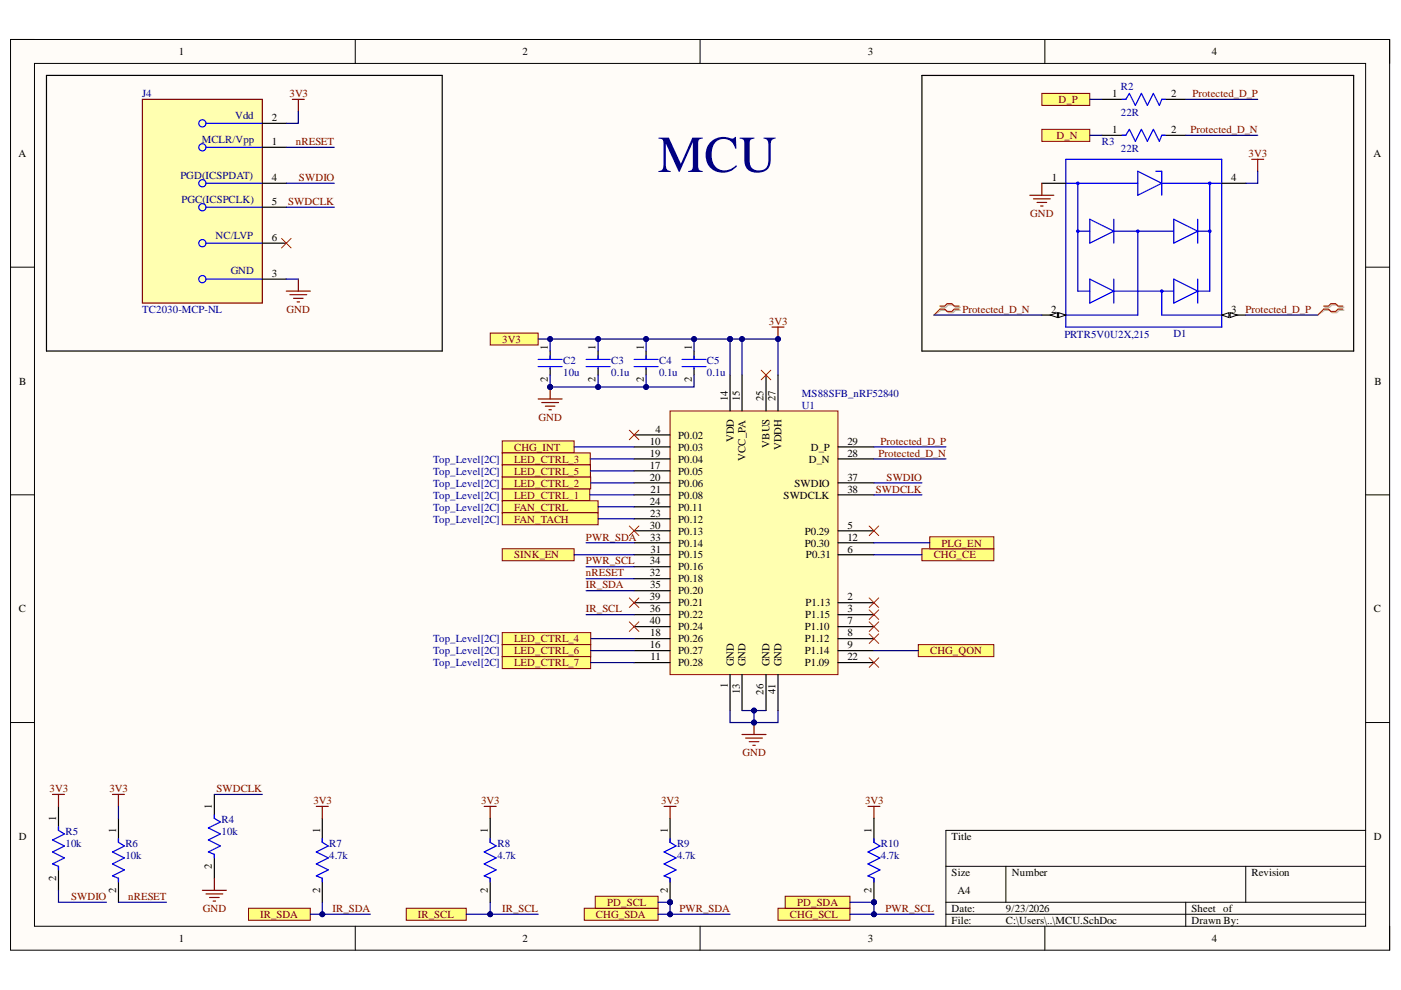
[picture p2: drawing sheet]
<svg xmlns="http://www.w3.org/2000/svg" width="297mm" height="210mm" viewBox="0 0 297 210" stroke-linecap="round" stroke-linejoin="round" font-family="sans-serif">
<defs><g id="words">
<text font-size="11" fill="#000080" x="139.5" y="36.5">MCU</text>
<g font-size="2.3">
<text x="37.9" y="11.7">1</text>
<text x="110.8" y="11.7">2</text>
<text x="184" y="11.7">3</text>
<text x="256.9" y="11.7">4</text>
<text x="235.8" y="20.6">1</text>
<text x="248.3" y="20.6">2</text>
<text x="57.6" y="25.6">2</text>
<text x="235.8" y="28.2">1</text>
<text x="248.3" y="28.2">2</text>
<text x="3.9" y="33.3">A</text>
<text x="57.6" y="30.8">1</text>
<text x="291.2" y="33.3">A</text>
<text x="57.6" y="38.4">4</text>
<text x="223" y="38.4">1</text>
<text x="261" y="38.4">4</text>
<text x="57.6" y="43.5">5</text>
<text x="57.6" y="51.1">6</text>
<text x="57.6" y="58.7">3</text>
<text x="222.8" y="66.3">2</text>
<text x="261" y="66.3">3</text>
<text x="116.1" y="74.2" transform="rotate(-90 116.1 74.2)">1</text>
<text x="126.3" y="74.2" transform="rotate(-90 126.3 74.2)">1</text>
<text x="136.5" y="74.2" transform="rotate(-90 136.5 74.2)">1</text>
<text x="146.7" y="74.2" transform="rotate(-90 146.7 74.2)">1</text>
<text x="4.1" y="81.5">B</text>
<text x="116.1" y="81" transform="rotate(-90 116.1 81)">2</text>
<text x="126.3" y="81" transform="rotate(-90 126.3 81)">2</text>
<text x="136.5" y="81" transform="rotate(-90 136.5 81)">2</text>
<text x="146.7" y="81" transform="rotate(-90 146.7 81)">2</text>
<text x="291.4" y="81.5">B</text>
<text x="154.3" y="85.1" transform="rotate(-90 154.3 85.1)">14</text>
<text x="156.8" y="85.1" transform="rotate(-90 156.8 85.1)">15</text>
<text x="161.9" y="85.1" transform="rotate(-90 161.9 85.1)">25</text>
<text x="164.4" y="85.1" transform="rotate(-90 164.4 85.1)">27</text>
<text x="137.8" y="94.3">10</text>
<text x="139" y="91.8">4</text>
<text x="143.8" y="93">P0.02</text>
<text x="143.8" y="95.6">P0.03</text>
<text x="155.6" y="93.8" transform="rotate(-90 155.6 93.8)">VDD</text>
<text x="163.2" y="94.9" transform="rotate(-90 163.2 94.9)">VBUS</text>
<text x="165.7" y="95.5" transform="rotate(-90 165.7 95.5)">VDDH</text>
<text x="171.9" y="95.6">D_P</text>
<text x="179.7" y="94.3">29</text>
<text x="137.8" y="99.4">17</text>
<text x="137.8" y="96.8">19</text>
<text x="137.8" y="101.9">20</text>
<text x="143.8" y="100.7">P0.05</text>
<text x="143.8" y="98.1">P0.04</text>
<text x="158.1" y="97.7" transform="rotate(-90 158.1 97.7)">VCC_PA</text>
<text x="171.5" y="98.1">D_N</text>
<text x="179.7" y="101.9">37</text>
<text x="179.7" y="96.8">28</text>
<text x="137.8" y="107">24</text>
<text x="138" y="104.5">21</text>
<text x="143.8" y="103.2">P0.06</text>
<text x="143.8" y="105.7">P0.08</text>
<text x="166.1" y="105.7">SWDCLK</text>
<text x="168.4" y="103.2">SWDIO</text>
<text x="179.7" y="104.5">38</text>
<text x="137.8" y="112.1">30</text>
<text x="137.9" y="109.5">23</text>
<text x="143.8" y="110.8">P0.12</text>
<text x="143.8" y="108.3">P0.11</text>
<text x="143.8" y="113.3">P0.13</text>
<text x="170.6" y="113.3">P0.29</text>
<text x="179.7" y="112.1">5</text>
<text x="137.8" y="119.7">34</text>
<text x="137.9" y="114.6">33</text>
<text x="138" y="117.1">31</text>
<text x="143.8" y="118.4">P0.15</text>
<text x="143.8" y="115.9">P0.14</text>
<text x="170.6" y="115.9">P0.30</text>
<text x="170.9" y="118.4">P0.31</text>
<text x="179.7" y="117.1">6</text>
<text x="179.7" y="114.6">12</text>
<text x="137.8" y="122.2">32</text>
<text x="137.9" y="124.8">35</text>
<text x="143.8" y="123.5">P0.18</text>
<text x="143.8" y="121">P0.16</text>
<text x="4" y="129.8">C</text>
<text x="137.8" y="129.8">36</text>
<text x="137.8" y="127.3">39</text>
<text x="143.8" y="126">P0.20</text>
<text x="143.8" y="131.1">P0.22</text>
<text x="143.8" y="128.6">P0.21</text>
<text x="170.7" y="131.1">P1.15</text>
<text x="170.8" y="128.6">P1.13</text>
<text x="179.7" y="129.8">3</text>
<text x="179.7" y="127.3">2</text>
<text x="291.3" y="129.8">C</text>
<text x="137.8" y="137.4">16</text>
<text x="137.8" y="132.4">40</text>
<text x="137.9" y="134.9">18</text>
<text x="143.8" y="136.2">P0.26</text>
<text x="143.8" y="133.6">P0.24</text>
<text x="170.6" y="136.2">P1.12</text>
<text x="170.6" y="133.6">P1.10</text>
<text x="179.7" y="134.9">8</text>
<text x="179.7" y="137.4">9</text>
<text x="179.7" y="132.4">7</text>
<text x="138" y="140">11</text>
<text x="143.8" y="141.2">P0.28</text>
<text x="143.8" y="138.7">P0.27</text>
<text x="155.6" y="141.2" transform="rotate(-90 155.6 141.2)">GND</text>
<text x="158.1" y="141.2" transform="rotate(-90 158.1 141.2)">GND</text>
<text x="163.2" y="141.2" transform="rotate(-90 163.2 141.2)">GND</text>
<text x="165.7" y="141.2" transform="rotate(-90 165.7 141.2)">GND</text>
<text x="170.6" y="141.2">P1.09</text>
<text x="170.6" y="138.7">P1.14</text>
<text x="179.7" y="140">22</text>
<text x="154.3" y="145.9" transform="rotate(-90 154.3 145.9)">1</text>
<text x="156.8" y="147.2" transform="rotate(-90 156.8 147.2)">13</text>
<text x="161.9" y="147.3" transform="rotate(-90 161.9 147.3)">26</text>
<text x="164.4" y="147.1" transform="rotate(-90 164.4 147.1)">41</text>
<text x="44.9" y="171.4" transform="rotate(-90 44.9 171.4)">1</text>
<text x="4" y="178.1">D</text>
<text x="11.9" y="174.1" transform="rotate(-90 11.9 174.1)">1</text>
<text x="24.6" y="176.6" transform="rotate(-90 24.6 176.6)">1</text>
<text x="67.9" y="176.6" transform="rotate(-90 67.9 176.6)">1</text>
<text x="103.4" y="176.6" transform="rotate(-90 103.4 176.6)">1</text>
<text x="141.6" y="176.6" transform="rotate(-90 141.6 176.6)">1</text>
<text x="184.8" y="176.6" transform="rotate(-90 184.8 176.6)">1</text>
<text x="201.8" y="178.1">Title</text>
<text x="291.3" y="178.1">D</text>
<text x="44.9" y="184.2" transform="rotate(-90 44.9 184.2)">2</text>
<text x="201.8" y="185.7">Size</text>
<text x="214.5" y="185.7">Number</text>
<text x="265.3" y="185.7">Revision</text>
<text x="11.9" y="186.7" transform="rotate(-90 11.9 186.7)">2</text>
<text x="24.6" y="189.3" transform="rotate(-90 24.6 189.3)">2</text>
<text x="67.9" y="189.3" transform="rotate(-90 67.9 189.3)">2</text>
<text x="103.4" y="189.3" transform="rotate(-90 103.4 189.3)">2</text>
<text x="141.6" y="189.3" transform="rotate(-90 141.6 189.3)">2</text>
<text x="184.8" y="189.3" transform="rotate(-90 184.8 189.3)">2</text>
<text x="203" y="189.5">A4</text>
<text x="201.8" y="193.3">Date:</text>
<text x="201.8" y="195.9">File:</text>
<text x="213.3" y="193.3">9/23/2026</text>
<text x="213.3" y="195.9">C:\Users\..\MCU.SchDoc</text>
<text x="252.6" y="193.3">Sheet of</text>
<text x="252.6" y="195.9">Drawn By:</text>
<text x="37.9" y="199.7">1</text>
<text x="110.8" y="199.7">2</text>
<text x="184" y="199.7">3</text>
<text x="256.9" y="199.7">4</text>
</g>
<g font-size="2.3" fill="#000080">
<text x="30.1" y="20.6">J4</text>
<text x="237.7" y="19">R2</text>
<text x="49.8" y="25.1">Vdd</text>
<text x="237.7" y="24.6">22R</text>
<text x="42.8" y="30.3">MCLR/Vpp</text>
<text x="233.6" y="30.8">R3</text>
<text x="237.7" y="32.3">22R</text>
<text x="38.3" y="37.9">PGD(ICSPDAT)</text>
<text x="38.5" y="43">PGC(ICSPCLK)</text>
<text x="45.7" y="50.6">NC/LVP</text>
<text x="48.9" y="58.2">GND</text>
<text x="30.1" y="66.3">TC2030-MCP-NL</text>
<text x="225.7" y="71.6">PRTR5V0U2X,215</text>
<text x="248.8" y="71.4">D1</text>
<text x="119.4" y="77.2">C2</text>
<text x="129.6" y="77.2">C3</text>
<text x="139.7" y="77.2">C4</text>
<text x="149.9" y="77.2">C5</text>
<text x="119.4" y="79.8">10u</text>
<text x="129.6" y="79.8">0.1u</text>
<text x="139.7" y="79.8">0.1u</text>
<text x="149.9" y="79.8">0.1u</text>
<text x="170" y="86.6">U1</text>
<text x="170" y="84.1">MS88SFB_nRF52840</text>
<text x="91.8" y="98.1">Top_Level[2C]</text>
<text x="91.8" y="100.7">Top_Level[2C]</text>
<text x="91.8" y="105.7">Top_Level[2C]</text>
<text x="91.8" y="103.2">Top_Level[2C]</text>
<text x="91.8" y="108.3">Top_Level[2C]</text>
<text x="91.8" y="110.8">Top_Level[2C]</text>
<text x="91.8" y="136.2">Top_Level[2C]</text>
<text x="91.8" y="138.7">Top_Level[2C]</text>
<text x="91.8" y="141.2">Top_Level[2C]</text>
<text x="13.9" y="177.1">R5</text>
<text x="13.9" y="179.6">10k</text>
<text x="26.6" y="179.6">R6</text>
<text x="47" y="174.6">R4</text>
<text x="47" y="177.1">10k</text>
<text x="69.8" y="179.6">R7</text>
<text x="105.5" y="179.6">R8</text>
<text x="143.5" y="179.6">R9</text>
<text x="186.8" y="179.6">R10</text>
<text x="26.6" y="182.2">10k</text>
<text x="69.8" y="182.2">4.7k</text>
<text x="105.5" y="182.2">4.7k</text>
<text x="143.5" y="182.2">4.7k</text>
<text x="186.8" y="182.2">4.7k</text>
</g>
<g font-size="2.3" fill="#800000">
<text x="61.4" y="20.6">3V3</text>
<text x="224.4" y="21.8">D_P</text>
<text x="252.8" y="20.6">Protected_D_P</text>
<text x="224" y="29.5">D_N</text>
<text x="252.4" y="28.2">Protected_D_N</text>
<text x="62.7" y="30.8">nRESET</text>
<text x="264.7" y="33.3">3V3</text>
<text x="63.4" y="38.4">SWDIO</text>
<text x="61.1" y="43.5">SWDCLK</text>
<text x="218.4" y="46">GND</text>
<text x="60.8" y="66.3">GND</text>
<text x="163" y="68.9">3V3</text>
<text x="204.1" y="66.3">Protected_D_N</text>
<text x="264.1" y="66.3">Protected_D_P</text>
<text x="106.5" y="72.7">3V3</text>
<text x="114.2" y="89.2">GND</text>
<text x="109" y="95.6">CHG_INT</text>
<text x="186.7" y="94.3">Protected_D_P</text>
<text x="109" y="98.1">LED_CTRL_3</text>
<text x="109" y="100.7">LED_CTRL_5</text>
<text x="186.3" y="96.8">Protected_D_N</text>
<text x="188" y="101.9">SWDIO</text>
<text x="109" y="105.7">LED_CTRL_1</text>
<text x="109" y="103.2">LED_CTRL_2</text>
<text x="185.7" y="104.5">SWDCLK</text>
<text x="109" y="108.3">FAN_CTRL</text>
<text x="109" y="110.8">FAN_TACH</text>
<text x="109" y="118.4">SINK_EN</text>
<text x="124.2" y="114.6">PWR_SDA</text>
<text x="124.2" y="119.7">PWR_SCL</text>
<text x="198" y="118.4">CHG_CE</text>
<text x="199.7" y="115.9">PLG_EN</text>
<text x="124.2" y="122.2">nRESET</text>
<text x="124.2" y="124.8">IR_SDA</text>
<text x="124.2" y="129.8">IR_SCL</text>
<text x="109" y="136.2">LED_CTRL_4</text>
<text x="109" y="138.7">LED_CTRL_6</text>
<text x="109" y="141.2">LED_CTRL_7</text>
<text x="197.2" y="138.7">CHG_QON</text>
<text x="157.4" y="160.4">GND</text>
<text x="10.5" y="168">3V3</text>
<text x="23.2" y="168">3V3</text>
<text x="45.9" y="168">SWDCLK</text>
<text x="66.4" y="170.5">3V3</text>
<text x="102" y="170.5">3V3</text>
<text x="140.2" y="170.5">3V3</text>
<text x="183.4" y="170.5">3V3</text>
<text x="15.1" y="190.8">SWDIO</text>
<text x="27.2" y="190.8">nRESET</text>
<text x="43" y="193.3">GND</text>
<text x="55.2" y="194.6">IR_SDA</text>
<text x="70.5" y="193.3">IR_SDA</text>
<text x="88.6" y="194.6">IR_SCL</text>
<text x="106.5" y="193.3">IR_SCL</text>
<text x="126.4" y="194.6">CHG_SDA</text>
<text x="128.7" y="192.1">PD_SCL</text>
<text x="144" y="193.3">PWR_SDA</text>
<text x="167.5" y="194.6">CHG_SCL</text>
<text x="169" y="192.1">PD_SDA</text>
<text x="187.7" y="193.3">PWR_SCL</text>
</g>
</g></defs>
<path d="M2.2 8.4h292.4v193.1h-292.4z" fill-rule="evenodd" fill="#fffcf8"/>
<path d="M2.2 8.4h292.4v193.1h-292.4z" fill="none" stroke="#000" stroke-width=".21"/>
<path d="M7.3 13.4h282.2v183h-282.2z" fill-rule="evenodd" fill="#fffcf8"/>
<g fill="none" stroke="#000" stroke-width=".21">
<path d="M2.2 8.4h5.1M7.3 13.4h282.2v183h-282.2zM75.3 8.4v5M148.4 8.4v5M221.5 8.4v5M289.5 8.4h5.1v5M2.2 56.6h5.1M289.5 56.6h5.1M2.2 104.9h5.1M289.5 104.9h5.1M2.2 153.2h5.1M289.5 153.2h5.1"/>
<path d="M289.5 176.1h-89v20.3M75.3 196.4v5.1M148.4 196.4v5.1M200.5 183.7h89M200.5 191.3h89M200.5 193.8h89M213.3 183.7v7.6M221.5 196.4v5.1M251.4 191.3v5.1M264.1 183.7v7.6M294.6 196.4v5.1"/>
</g>
<path d="M142.1 87.1h35.6v55.9h-35.6z" fill-rule="evenodd" fill="#ffffb0"/>
<path d="M142.1 87.1h35.6v55.9h-35.6z" fill="none" stroke="#800000" stroke-width=".21"/>
<g fill="none" stroke="#000" stroke-width=".25">
<path d="M154.8 79.5v7.6M157.3 79.5v7.6M162.4 79.5v7.6M165 79.5v7.6M134.4 92.2h7.7M134.4 94.8h7.7M134.4 99.8h7.7M134.4 97.3h7.7M177.7 94.8h7.6M177.7 97.3h7.6M134.4 112.5h7.7M134.4 117.6h7.7"/>
<path d="M134.4 115.1h7.7M134.4 102.4h7.7M134.4 104.9h7.7M134.4 110h7.7M134.4 107.5h7.7M177.7 112.5h7.6M177.7 117.6h7.6M177.7 115.1h7.6M177.7 102.4h7.6M177.7 104.9h7.6M134.4 137.9h7.7M134.4 135.4h7.7"/>
<path d="M134.4 122.7h7.7M134.4 120.2h7.7M134.4 125.2h7.7M134.4 130.3h7.7M134.4 127.8h7.7M134.4 132.9h7.7M177.7 137.9h7.6M177.7 135.4h7.6M177.7 130.3h7.6M177.7 127.8h7.6M177.7 132.9h7.6M134.4 140.5h7.7"/>
<path d="M154.8 143v7.7M157.3 143v7.7M162.4 143v7.7M165 143v7.7M177.7 140.5h7.6"/>
</g>
<path d="M157.3 155.7h5.1M158.1 156.5h3.5M158.9 157.3h2M159.6 158h.5M159.9 153.2v2.5" fill="none" stroke="#800000" stroke-width=".25"/>
<circle cx="159.9" cy="153.2" r=".51" fill="#000080"/>
<circle cx="159.9" cy="153.2" r=".51" fill="none" stroke="#000080" stroke-width=".21"/>
<path d="M161.4 78.5l2 2M163.4 78.5l-2 2" fill="none" stroke="#f00" stroke-width=".21"/>
<path d="M126.8 74.4v1.8M126.8 78v1.5M137 74.4v1.8M137 78v1.5M147.2 74.4v1.8M147.2 78v1.5" fill="none" stroke="#000" stroke-width=".25"/>
<path d="M124.3 76.2h5.1M124.3 77.7h5.1M126.8 75.4v.8M126.8 78v.2M134.4 76.2h5.1M134.4 77.7h5.1M137 75.4v.8M137 78v.2M144.6 76.2h5.1M144.6 77.7h5.1M147.2 75.4v.8M147.2 78v.2" fill="none" stroke="#00f" stroke-width=".25"/>
<path d="M114.1 84.6h5.1M114.9 85.4h3.5M115.6 86.1h2.1M116.4 86.9h.5M116.6 82.1v2.5" fill="none" stroke="#800000" stroke-width=".25"/>
<circle cx="116.6" cy="82" r=".51" fill="#000080"/>
<circle cx="116.6" cy="82" r=".51" fill="none" stroke="#000080" stroke-width=".21"/>
<path d="M116.6 74.4v1.8M116.6 78v1.5M12.4 171v5.1M45.4 168.4v5.1M12.4 183.7v5.1M45.4 181.1v5.1" fill="none" stroke="#000" stroke-width=".25"/>
<path d="M114.1 76.2h5.1M114.1 77.7h5.1M116.6 75.4v.8M116.6 78v.2M12.4 175.3v.8l1.3 .7-2.6 1.3 2.6 1.3-2.6 1.2 2.6 1.3-2.6 1.3 1.3 .5v.7M45.4 172.8v.7l1.3 .8-2.5 1.3 2.5 1.2-2.5 1.3 2.5 1.3-2.5 1.2 1.2 .5v.8" fill="none" stroke="#00f" stroke-width=".25"/>
<path d="M11.1 168.4h2.6M12.4 168.4v2.6M42.9 188.8h5.1M43.7 189.5h3.5M44.4 190.3h2.1M45.2 191.1h.5M45.4 186.2v2.6" fill="none" stroke="#800000" stroke-width=".25"/>
<path d="M103.9 70.6h10.2v2.6h-10.2z" fill-rule="evenodd" fill="#ffff80"/>
<path d="M103.9 70.6h10.2v2.6h-10.2z" fill="none" stroke="#800000" stroke-width=".21"/>
<path d="M106.5 116.4h15.2v2.5h-15.2z" fill-rule="evenodd" fill="#ffff80"/>
<path d="M106.5 116.4h15.2v2.5h-15.2z" fill="none" stroke="#800000" stroke-width=".21"/>
<path d="M68.3 173.5v5.1M68.3 186.2v5.1" fill="none" stroke="#000" stroke-width=".25"/>
<path d="M68.3 177.8v.8l1.3 .8-2.5 1.2 2.5 1.3-2.5 1.3 2.5 1.2-2.5 1.3 1.2 .5v.8" fill="none" stroke="#00f" stroke-width=".25"/>
<path d="M163.7 69.3h2.5M165 69.3v2.6M67.1 171h2.5M68.3 171v2.5" fill="none" stroke="#800000" stroke-width=".25"/>
<circle cx="165" cy="71.9" r=".51" fill="#000080"/>
<circle cx="165" cy="71.9" r=".51" fill="none" stroke="#000080" stroke-width=".21"/>
<path d="M102.7 171h2.5M103.9 171v2.5" fill="none" stroke="#800000" stroke-width=".25"/>
<path d="M103.9 173.5v5.1M103.9 186.2v5.1" fill="none" stroke="#000" stroke-width=".25"/>
<path d="M103.9 177.8v.8l1.3 .8-2.5 1.2 2.5 1.3-2.5 1.3 2.5 1.2-2.5 1.3 1.2 .5v.8" fill="none" stroke="#00f" stroke-width=".25"/>
<circle cx="142.1" cy="191.3" r=".51" fill="#000080"/>
<circle cx="142.1" cy="191.3" r=".51" fill="none" stroke="#000080" stroke-width=".21"/>
<path d="M142.1 173.5v5.1M142.1 186.2v5.1" fill="none" stroke="#000" stroke-width=".25"/>
<circle cx="142.1" cy="191.3" r=".51" fill="#000080"/>
<circle cx="142.1" cy="191.3" r=".51" fill="none" stroke="#000080" stroke-width=".21"/>
<path d="M142.1 177.8v.8l1.2 .8-2.5 1.2 2.5 1.3-2.5 1.3 2.5 1.2-2.5 1.3 1.3 .5v.8" fill="none" stroke="#00f" stroke-width=".25"/>
<path d="M123.9 192.6h15.6v2.5h-15.6z" fill-rule="evenodd" fill="#ffff80"/>
<path d="M123.9 192.6h15.6v2.5h-15.6z" fill="none" stroke="#800000" stroke-width=".21"/>
<path d="M140.8 171h2.5M142.1 171v2.5M184 171h2.6M185.3 171v2.5" fill="none" stroke="#800000" stroke-width=".25"/>
<path d="M165 192.6h15.2v2.5h-15.2z" fill-rule="evenodd" fill="#ffff80"/>
<path d="M165 192.6h15.2v2.5h-15.2z" fill="none" stroke="#800000" stroke-width=".21"/>
<circle cx="185.3" cy="191.3" r=".51" fill="#000080"/>
<circle cx="185.3" cy="191.3" r=".51" fill="none" stroke="#000080" stroke-width=".21"/>
<path d="M185.3 173.5v5.1M185.3 186.2v5.1" fill="none" stroke="#000" stroke-width=".25"/>
<circle cx="185.3" cy="191.3" r=".51" fill="#000080"/>
<circle cx="185.3" cy="191.3" r=".51" fill="none" stroke="#000080" stroke-width=".21"/>
<path d="M185.3 177.8v.8l1.3 .8-2.6 1.2 2.6 1.3-2.6 1.3 2.6 1.2-2.6 1.3 1.3 .5v.8" fill="none" stroke="#00f" stroke-width=".25"/>
<path d="M195.5 116.4h15.2v2.5h-15.2z" fill-rule="evenodd" fill="#ffff80"/>
<path d="M195.5 116.4h15.2v2.5h-15.2z" fill="none" stroke="#800000" stroke-width=".21"/>
<path d="M106.5 93.5h15.2v2.5h-15.2z" fill-rule="evenodd" fill="#ffff80"/>
<path d="M106.5 93.5h15.2v2.5h-15.2z" fill="none" stroke="#800000" stroke-width=".21"/>
<path d="M30.2 21.1h25.4v43.2h-25.4z" fill-rule="evenodd" fill="#ffffb0"/>
<path d="M30.2 21.1h25.4v43.2h-25.4zM62 21.1h2.5M63.2 21.1v2.5M63.2 59.2v2.5M60.7 61.7h5.1M61.5 62.5h3.5M62.2 63.3h2.1M63 64h.5" fill="none" stroke="#800000" stroke-width=".25"/>
<g fill="none" stroke="#00f" stroke-width=".25">
<path d="M43.7 26.2h11.9M43.7 31.2h11.9M43.7 38.9h11.9M43.7 43.9h11.9M43.7 51.6h11.9M43.7 59.2h11.9"/>
<circle cx="42.9" cy="38.9" r=".76"/>
<circle cx="42.9" cy="31.2" r=".76"/>
<circle cx="42.9" cy="26.2" r=".76"/>
<circle cx="42.9" cy="51.6" r=".76"/>
<circle cx="42.9" cy="59.2" r=".76"/>
<circle cx="42.9" cy="43.9" r=".76"/>
</g>
<path d="M55.6 31.2h5.1M55.6 26.2h5.1M55.6 38.9h5.1M55.6 59.2h5.1M55.6 43.9h5.1M55.6 51.6h5.1" fill="none" stroke="#000" stroke-width=".25"/>
<path d="M59.7 50.5l2 2.1M61.7 50.5l-2 2.1" fill="none" stroke="#f00" stroke-width=".21"/>
<path d="M106.5 103.6h18.6v2.6h-18.6z" fill-rule="evenodd" fill="#ffff80"/>
<path d="M106.5 103.6h18.6v2.6h-18.6z" fill="none" stroke="#800000" stroke-width=".21"/>
<g fill="none" stroke="#00f" stroke-width=".25">
<path d="M226 38.9h15.2M226 33.8h33v35.6h-33zM228.5 38.9v22.8h2.6M241.2 36.3l5.1 2.6-5.1 2.5zM245 36.3h1.3v5.1M246.3 38.9h12.7M256.5 38.9v22.8h-2.6M228.5 49h2.6M231.1 46.5l5 2.5-5 2.6zM231.1 59.2l5 2.5-5 2.6zM236.1 46.5v5.1M236.1 59.2v5.1"/>
<path d="M236.1 49h12.8M241.2 49v17.8h-15.2M248.9 46.5l5 2.5-5 2.6zM248.9 59.2l5 2.5-5 2.6zM253.9 46.5v5.1M253.9 59.2v5.1M253.9 49h2.6M236.1 61.7h12.8M246.3 61.7v5.1h12.7"/>
<circle cx="228.5" cy="38.9" r=".25"/>
<circle cx="256.5" cy="38.9" r=".25"/>
<circle cx="228.5" cy="49" r=".25"/>
<circle cx="241.2" cy="49" r=".26"/>
<circle cx="256.5" cy="49" r=".25"/>
<circle cx="246.3" cy="61.7" r=".25"/>
</g>
<path d="M259 66.8h5.1" fill="none" stroke="#000" stroke-width=".25"/>
<path d="M259 66.8l1.6-.5v1z" fill="#f8fcff"/>
<path d="M259 66.8l1.6-.5v1z" fill="none" stroke="#000" stroke-width=".21"/>
<path d="M260.8 66.3l1.5 .5-1.5 .5z" fill="#f8fcff"/>
<path d="M260.8 66.3l1.5 .5-1.5 .5z" fill="none" stroke="#000" stroke-width=".21"/>
<path d="M220.9 38.9h5.1M259 38.9h5.1M220.9 66.8h5.1" fill="none" stroke="#000" stroke-width=".25"/>
<path d="M224.4 66.3l1.6 .5-1.6 .5z" fill="#f8fcff"/>
<path d="M224.4 66.3l1.6 .5-1.6 .5z" fill="none" stroke="#000" stroke-width=".21"/>
<path d="M222.7 66.8l1.5-.5v1z" fill="#f8fcff"/>
<path d="M222.7 66.8l1.5-.5v1z" fill="none" stroke="#000" stroke-width=".21"/>
<path d="M233.6 21.1h5.1M233.6 28.7h5.1M246.3 21.1h5.1M246.3 28.7h5.1" fill="none" stroke="#000" stroke-width=".25"/>
<path d="M237.9 21.1h.8l.7-1.3 1.3 2.5 1.3-2.5 1.3 2.5 1.2-2.5 1.3 2.5 .5-1.2h.8M237.9 28.7h.8l.7-1.3 1.3 2.6 1.3-2.6 1.3 2.6 1.2-2.6 1.3 2.6 .5-1.3h.8" fill="none" stroke="#00f" stroke-width=".25"/>
<path d="M220.9 19.8h10.2v2.5h-10.2z" fill-rule="evenodd" fill="#ffff80"/>
<path d="M220.9 19.8h10.2v2.5h-10.2z" fill="none" stroke="#800000" stroke-width=".21"/>
<path d="M220.9 27.4h10.2v2.6h-10.2z" fill-rule="evenodd" fill="#ffff80"/>
<path d="M220.9 27.4h10.2v2.6h-10.2z" fill="none" stroke="#800000" stroke-width=".21"/>
<path d="M220.9 38.9v2.5M265.4 33.8h2.5M266.7 33.8v2.5M218.3 41.4h5.1M219.1 42.2h3.6M219.9 42.9h2M220.6 43.7h.5" fill="none" stroke="#800000" stroke-width=".25"/>
<path d="M126.2 190h13.3v2.6h-13.3z" fill-rule="evenodd" fill="#ffff80"/>
<path d="M126.2 190h13.3v2.6h-13.3z" fill="none" stroke="#800000" stroke-width=".21"/>
<path d="M166.5 190h13.7v2.6h-13.7z" fill-rule="evenodd" fill="#ffff80"/>
<path d="M166.5 190h13.7v2.6h-13.7z" fill="none" stroke="#800000" stroke-width=".21"/>
<path d="M86.1 192.6h12.8v2.5h-12.8z" fill-rule="evenodd" fill="#ffff80"/>
<path d="M86.1 192.6h12.8v2.5h-12.8z" fill="none" stroke="#800000" stroke-width=".21"/>
<path d="M52.7 192.6h13.1v2.5h-13.1z" fill-rule="evenodd" fill="#ffff80"/>
<path d="M52.7 192.6h13.1v2.5h-13.1z" fill="none" stroke="#800000" stroke-width=".21"/>
<path d="M9.9 16h83.9v58.4h-83.9zM195.5 16h91.5v58.4h-91.5z" fill="none" stroke="#000" stroke-width=".25"/>
<path d="M106.5 101.1h18.7v2.5h-18.7z" fill-rule="evenodd" fill="#ffff80"/>
<path d="M106.5 101.1h18.7v2.5h-18.7z" fill="none" stroke="#800000" stroke-width=".21"/>
<path d="M106.5 96h18.6v2.6h-18.6z" fill-rule="evenodd" fill="#ffff80"/>
<path d="M106.5 96h18.6v2.6h-18.6z" fill="none" stroke="#800000" stroke-width=".21"/>
<path d="M106.5 134.1h18.8v2.6h-18.8z" fill-rule="evenodd" fill="#ffff80"/>
<path d="M106.5 134.1h18.8v2.6h-18.8z" fill="none" stroke="#800000" stroke-width=".21"/>
<path d="M106.5 98.6h18.7v2.5h-18.7z" fill-rule="evenodd" fill="#ffff80"/>
<path d="M106.5 98.6h18.7v2.5h-18.7z" fill="none" stroke="#800000" stroke-width=".21"/>
<path d="M106.5 136.7h18.7v2.5h-18.7z" fill-rule="evenodd" fill="#ffff80"/>
<path d="M106.5 136.7h18.7v2.5h-18.7z" fill="none" stroke="#800000" stroke-width=".21"/>
<path d="M106.5 106.2h20.3v2.5h-20.3z" fill-rule="evenodd" fill="#ffff80"/>
<path d="M106.5 106.2h20.3v2.5h-20.3z" fill="none" stroke="#800000" stroke-width=".21"/>
<path d="M106.5 108.7h20.3v2.6h-20.3z" fill-rule="evenodd" fill="#ffff80"/>
<path d="M106.5 108.7h20.3v2.6h-20.3z" fill="none" stroke="#800000" stroke-width=".21"/>
<path d="M199.3 65.5l-1.3 1.3M280.6 65.5l-1.2 1.3M133.4 126.8l2.1 2M133.4 131.8l2.1 2.1M135.5 126.8l-2.1 2M135.5 131.8l-2.1 2.1" fill="none" stroke="#f00" stroke-width=".21"/>
<path d="M25.1 173.5v5.1M25.1 186.2v5.1" fill="none" stroke="#000" stroke-width=".25"/>
<path d="M25.1 177.8v.8l1.3 .8-2.6 1.2 2.6 1.3-2.6 1.3 2.6 1.2-2.6 1.3 1.3 .5v.8" fill="none" stroke="#00f" stroke-width=".25"/>
<path d="M23.8 168.4h2.6M25.1 168.4v2.6" fill="none" stroke="#800000" stroke-width=".25"/>
<path d="M199.5 65.2h1l.6-.6h1l.5 .6h1M199.5 65.8h1l.6 .5h1l.5-.5h1M280.9 65.2h1l.5-.6h1l.5 .6h1.1M280.9 65.8h1l.5 .5h1l.5-.5h1.1" fill="none" stroke="#d0a19e" stroke-width=".25"/>
<path d="M199.5 65.8l-1.5 1M280.9 65.8l-1.5 1" fill="none" stroke="#d0a19e" stroke-width=".21"/>
<path d="M199.3 64.9h1l.5-.5h1l.5 .5h1M199.3 65.5h1l.5 .5h1l.5-.5h1M280.6 64.9h1.1l.5-.5h1l.5 .5h1M280.6 65.5h1.1l.5 .5h1l.5-.5h1" fill="none" stroke="#f00" stroke-width=".25"/>
<path d="M194.7 136.7h16v2.5h-16z" fill-rule="evenodd" fill="#ffff80"/>
<path d="M194.7 136.7h16v2.5h-16z" fill="none" stroke="#800000" stroke-width=".21"/>
<path d="M106.5 139.2h18.7v2.6h-18.7z" fill-rule="evenodd" fill="#ffff80"/>
<path d="M106.5 139.2h18.7v2.6h-18.7z" fill="none" stroke="#800000" stroke-width=".21"/>
<path d="M197.1 113.8h13.6v2.6h-13.6z" fill-rule="evenodd" fill="#ffff80"/>
<path d="M197.1 113.8h13.6v2.6h-13.6z" fill="none" stroke="#800000" stroke-width=".21"/>
<path d="M133.4 91.2l2.1 2M135.5 91.2l-2.1 2M133.4 111.5l2.1 2.1M135.5 111.5l-2.1 2.1M184.3 111.5l2 2.1M186.3 111.5l-2 2.1" fill="none" stroke="#f00" stroke-width=".21"/>
<path d="M154.8 71.9v7.6" fill="none" stroke="#000080" stroke-width=".25"/>
<circle cx="154.8" cy="71.9" r=".51" fill="#000080"/>
<circle cx="154.8" cy="71.9" r=".51" fill="none" stroke="#000080" stroke-width=".21"/>
<path d="M157.3 71.9v7.6" fill="none" stroke="#000080" stroke-width=".25"/>
<circle cx="157.3" cy="71.9" r=".51" fill="#000080"/>
<circle cx="157.3" cy="71.9" r=".51" fill="none" stroke="#000080" stroke-width=".21"/>
<path d="M147.2 79.5v2.6h-30.6" fill="none" stroke="#000080" stroke-width=".25"/>
<circle cx="137" cy="82" r=".51" fill="#000080"/>
<circle cx="137" cy="82" r=".51" fill="none" stroke="#000080" stroke-width=".21"/>
<circle cx="126.8" cy="82" r=".51" fill="#000080"/>
<circle cx="126.8" cy="82" r=".51" fill="none" stroke="#000080" stroke-width=".21"/>
<circle cx="116.6" cy="82" r=".51" fill="#000080"/>
<circle cx="116.6" cy="82" r=".51" fill="none" stroke="#000080" stroke-width=".21"/>
<path d="M159.9 150.7v2.5" fill="none" stroke="#000080" stroke-width=".25"/>
<circle cx="159.9" cy="153.2" r=".51" fill="#000080"/>
<circle cx="159.9" cy="153.2" r=".51" fill="none" stroke="#000080" stroke-width=".21"/>
<circle cx="159.9" cy="150.7" r=".51" fill="#000080"/>
<circle cx="159.9" cy="150.7" r=".51" fill="none" stroke="#000080" stroke-width=".21"/>
<path d="M154.8 150.7v2.5h10.2v-2.5" fill="none" stroke="#000080" stroke-width=".25"/>
<circle cx="159.9" cy="153.2" r=".51" fill="#000080"/>
<circle cx="159.9" cy="153.2" r=".51" fill="none" stroke="#000080" stroke-width=".21"/>
<path d="M157.3 150.7h5.1" fill="none" stroke="#000080" stroke-width=".25"/>
<circle cx="159.9" cy="150.7" r=".51" fill="#000080"/>
<circle cx="159.9" cy="150.7" r=".51" fill="none" stroke="#000080" stroke-width=".21"/>
<path d="M137 79.5v2.6" fill="none" stroke="#000080" stroke-width=".25"/>
<circle cx="137" cy="82" r=".51" fill="#000080"/>
<circle cx="137" cy="82" r=".51" fill="none" stroke="#000080" stroke-width=".21"/>
<path d="M154.8 71.9h10.2v7.6" fill="none" stroke="#000080" stroke-width=".25"/>
<circle cx="165" cy="71.9" r=".51" fill="#000080"/>
<circle cx="165" cy="71.9" r=".51" fill="none" stroke="#000080" stroke-width=".21"/>
<circle cx="157.3" cy="71.9" r=".51" fill="#000080"/>
<circle cx="157.3" cy="71.9" r=".51" fill="none" stroke="#000080" stroke-width=".21"/>
<circle cx="154.8" cy="71.9" r=".51" fill="#000080"/>
<circle cx="154.8" cy="71.9" r=".51" fill="none" stroke="#000080" stroke-width=".21"/>
<path d="M147.2 71.9v2.5" fill="none" stroke="#000080" stroke-width=".25"/>
<circle cx="147.2" cy="71.9" r=".51" fill="#000080"/>
<circle cx="147.2" cy="71.9" r=".51" fill="none" stroke="#000080" stroke-width=".21"/>
<path d="M137 71.9v2.5" fill="none" stroke="#000080" stroke-width=".25"/>
<circle cx="137" cy="71.9" r=".51" fill="#000080"/>
<circle cx="137" cy="71.9" r=".51" fill="none" stroke="#000080" stroke-width=".21"/>
<path d="M126.8 71.9v2.5" fill="none" stroke="#000080" stroke-width=".25"/>
<circle cx="126.8" cy="71.9" r=".51" fill="#000080"/>
<circle cx="126.8" cy="71.9" r=".51" fill="none" stroke="#000080" stroke-width=".21"/>
<path d="M154.8 71.9h-38.2v2.5" fill="none" stroke="#000080" stroke-width=".25"/>
<circle cx="154.8" cy="71.9" r=".51" fill="#000080"/>
<circle cx="154.8" cy="71.9" r=".51" fill="none" stroke="#000080" stroke-width=".21"/>
<circle cx="147.2" cy="71.9" r=".51" fill="#000080"/>
<circle cx="147.2" cy="71.9" r=".51" fill="none" stroke="#000080" stroke-width=".21"/>
<circle cx="137" cy="71.9" r=".51" fill="#000080"/>
<circle cx="137" cy="71.9" r=".51" fill="none" stroke="#000080" stroke-width=".21"/>
<circle cx="126.8" cy="71.9" r=".51" fill="#000080"/>
<circle cx="126.8" cy="71.9" r=".51" fill="none" stroke="#000080" stroke-width=".21"/>
<circle cx="116.6" cy="71.9" r=".51" fill="#000080"/>
<circle cx="116.6" cy="71.9" r=".51" fill="none" stroke="#000080" stroke-width=".21"/>
<path d="M114.1 71.9h2.5" fill="none" stroke="#000080" stroke-width=".25"/>
<circle cx="116.6" cy="71.9" r=".51" fill="#000080"/>
<circle cx="116.6" cy="71.9" r=".51" fill="none" stroke="#000080" stroke-width=".21"/>
<path d="M185.3 102.4h10.2M185.3 104.9h10.2M124.3 122.7h10.1M45.4 168.4h10.2M12.4 188.8v2.5h10.2M68.3 191.3v2.5" fill="none" stroke="#000080" stroke-width=".25"/>
<circle cx="68.3" cy="193.8" r=".51" fill="#000080"/>
<circle cx="68.3" cy="193.8" r=".51" fill="none" stroke="#000080" stroke-width=".21"/>
<path d="M103.9 191.3v2.5h10.2" fill="none" stroke="#000080" stroke-width=".25"/>
<circle cx="103.9" cy="193.8" r=".51" fill="#000080"/>
<circle cx="103.9" cy="193.8" r=".51" fill="none" stroke="#000080" stroke-width=".21"/>
<path d="M98.9 193.8h5" fill="none" stroke="#000080" stroke-width=".25"/>
<circle cx="103.9" cy="193.8" r=".51" fill="#000080"/>
<circle cx="103.9" cy="193.8" r=".51" fill="none" stroke="#000080" stroke-width=".21"/>
<path d="M65.8 193.8h12.7" fill="none" stroke="#000080" stroke-width=".25"/>
<circle cx="68.3" cy="193.8" r=".51" fill="#000080"/>
<circle cx="68.3" cy="193.8" r=".51" fill="none" stroke="#000080" stroke-width=".21"/>
<path d="M116.6 79.5v2.6" fill="none" stroke="#000080" stroke-width=".25"/>
<circle cx="116.6" cy="82" r=".51" fill="#000080"/>
<circle cx="116.6" cy="82" r=".51" fill="none" stroke="#000080" stroke-width=".21"/>
<path d="M126.8 79.5v2.6" fill="none" stroke="#000080" stroke-width=".25"/>
<circle cx="126.8" cy="82" r=".51" fill="#000080"/>
<circle cx="126.8" cy="82" r=".51" fill="none" stroke="#000080" stroke-width=".21"/>
<path d="M142.1 191.3v2.5" fill="none" stroke="#000080" stroke-width=".25"/>
<circle cx="142.1" cy="193.8" r=".51" fill="#000080"/>
<circle cx="142.1" cy="193.8" r=".51" fill="none" stroke="#000080" stroke-width=".21"/>
<circle cx="142.1" cy="191.3" r=".51" fill="#000080"/>
<circle cx="142.1" cy="191.3" r=".51" fill="none" stroke="#000080" stroke-width=".21"/>
<path d="M185.3 191.3v2.5h12.7" fill="none" stroke="#000080" stroke-width=".25"/>
<circle cx="185.3" cy="193.8" r=".51" fill="#000080"/>
<circle cx="185.3" cy="193.8" r=".51" fill="none" stroke="#000080" stroke-width=".21"/>
<circle cx="185.3" cy="191.3" r=".51" fill="#000080"/>
<circle cx="185.3" cy="191.3" r=".51" fill="none" stroke="#000080" stroke-width=".21"/>
<path d="M180.2 193.8h5.1" fill="none" stroke="#000080" stroke-width=".25"/>
<circle cx="185.3" cy="193.8" r=".51" fill="#000080"/>
<circle cx="185.3" cy="193.8" r=".51" fill="none" stroke="#000080" stroke-width=".21"/>
<path d="M139.5 193.8h15.3" fill="none" stroke="#000080" stroke-width=".25"/>
<circle cx="142.1" cy="193.8" r=".51" fill="#000080"/>
<circle cx="142.1" cy="193.8" r=".51" fill="none" stroke="#000080" stroke-width=".21"/>
<g fill="none" stroke="#000080" stroke-width=".25">
<path d="M60.7 31.2h10.2M60.7 38.9h10.2M63.2 23.6v2.6h-2.5M231.1 21.1h2.5M231.1 28.7h2.5M251.4 21.1h15.3M251.4 28.7h15.3M266.7 36.3v2.6h-2.6M60.7 59.2h2.5M60.7 43.9h10.2M185.3 97.3h15.2M185.3 94.8h15.2"/>
<path d="M139.5 191.3h2.6"/>
</g>
<circle cx="142.1" cy="191.3" r=".51" fill="#000080"/>
<circle cx="142.1" cy="191.3" r=".51" fill="none" stroke="#000080" stroke-width=".21"/>
<path d="M180.2 191.3h5.1" fill="none" stroke="#000080" stroke-width=".25"/>
<circle cx="185.3" cy="191.3" r=".51" fill="#000080"/>
<circle cx="185.3" cy="191.3" r=".51" fill="none" stroke="#000080" stroke-width=".21"/>
<g fill="none" stroke="#000080" stroke-width=".25">
<path d="M198 66.8h22.9M264.1 66.8h15.3M121.7 94.8h12.7M125.1 97.3h9.3M125.2 99.8h9.2M121.7 117.6h12.7M124.3 115.1h10.1M125.1 104.9h9.3M125.2 102.4h9.2M126.8 107.5h7.6M126.8 110h7.6M185.3 117.6h10.2"/>
<path d="M185.3 115.1h11.8M124.3 130.3h10.1M124.3 120.2h10.1M124.3 125.2h10.1M125.2 137.9h9.2M125.3 135.4h9.1M185.3 137.9h9.4M125.2 140.5h9.2M25.1 171v2.5M25.1 191.3h10.2"/>
</g>
<path d="M184.3 126.8l2 2M184.3 129.3l2 2M184.3 131.8l2 2.1M184.3 134.4l2 2M184.3 139.5l2 2M186.3 126.8l-2 2M186.3 129.3l-2 2M186.3 131.8l-2 2.1M186.3 134.4l-2 2M186.3 139.5l-2 2" fill="none" stroke="#f00" stroke-width=".21"/>
<use href="#words"/>
</svg>
